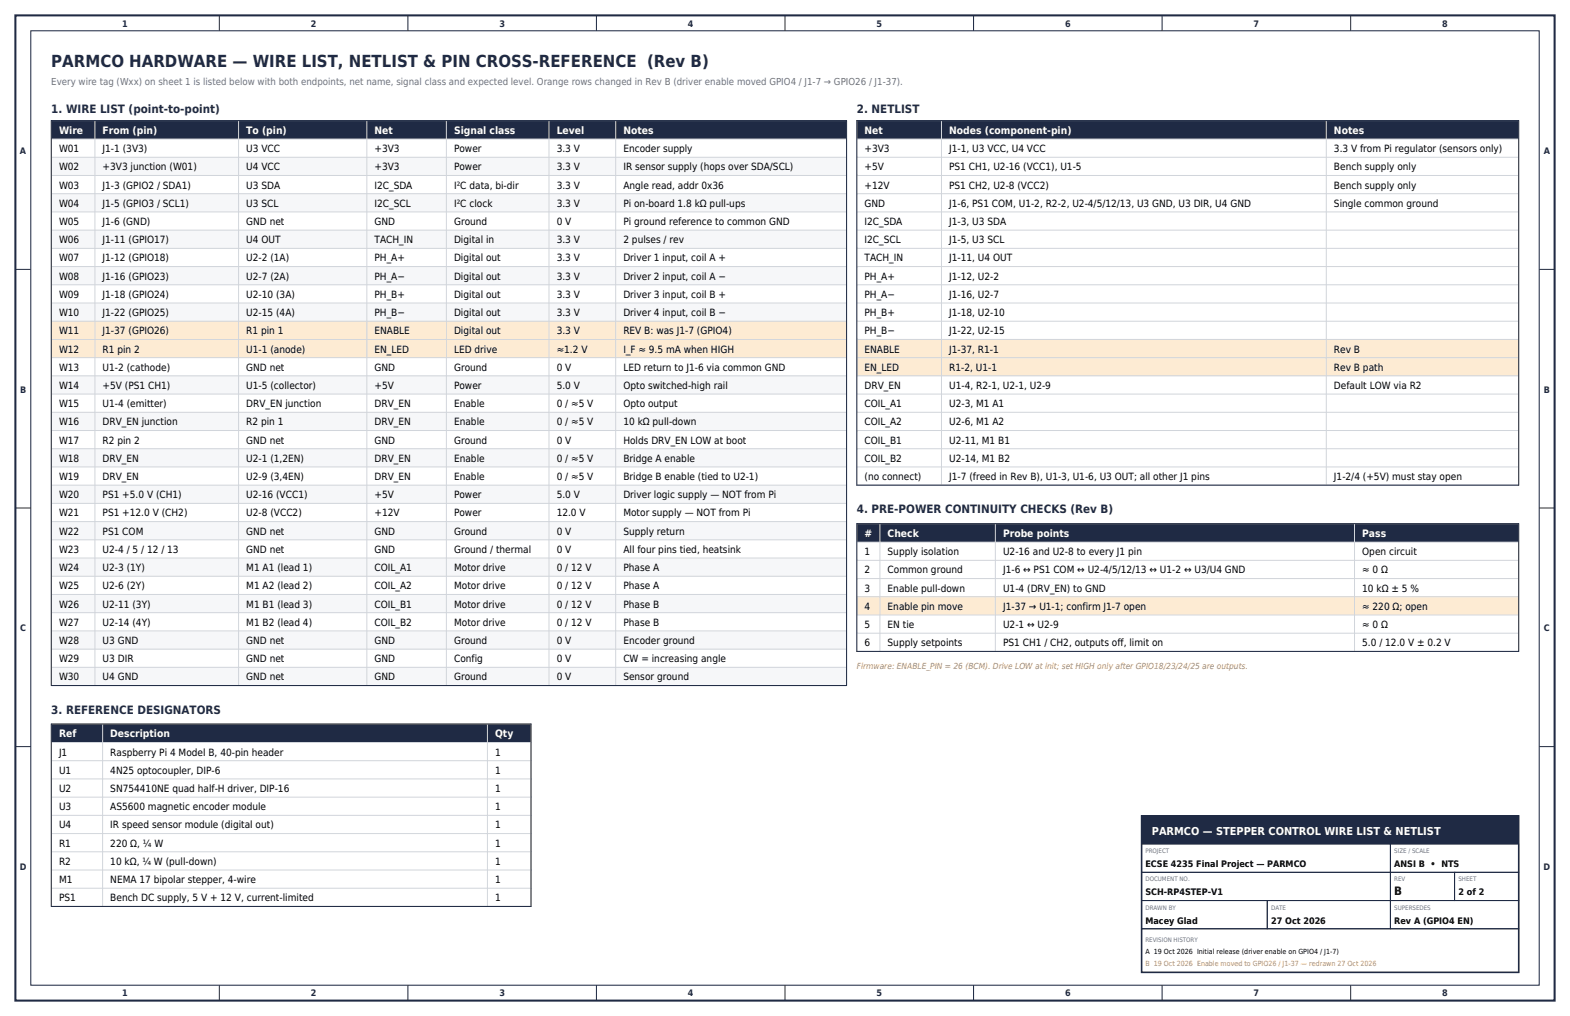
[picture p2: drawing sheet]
<svg xmlns="http://www.w3.org/2000/svg" width="432mm" height="279mm" viewBox="0 0 432 279" stroke-linecap="round" stroke-linejoin="round" font-family="sans-serif">
<defs><g id="words">
<text font-size="4.6" fill="#1f2a44" x="14.1" y="18.3">PARMCO HARDWARE — WIRE LIST, NETLIST &amp; PIN CROSS-REFERENCE (Rev B)</text>
<g font-size="3.2" fill="#1f2a44">
<text x="14.1" y="31">1. WIRE LIST (point-to-point)</text>
<text x="235.7" y="31">2. NETLIST</text>
<text x="235.7" y="141.2">4. PRE-POWER CONTINUITY CHECKS (Rev B)</text>
<text x="14.1" y="196.3">3. REFERENCE DESIGNATORS</text>
</g>
<text font-size="3.2" x="383.5" y="246.2">B</text>
<text font-size="3" fill="#fff" x="316.8" y="229.7">PARMCO — STEPPER CONTROL WIRE LIST &amp; NETLIST</text>
<g font-size="2.8" fill="#fff">
<text x="16.2" y="36.8">Wire</text>
<text x="28.2" y="36.8">From (pin)</text>
<text x="67.7" y="36.8">To (pin)</text>
<text x="103" y="36.8">Net</text>
<text x="124.9" y="36.8">Signal class</text>
<text x="153.1" y="36.8">Level</text>
<text x="171.4" y="36.8">Notes</text>
<text x="237.8" y="36.8">Net</text>
<text x="261.1" y="36.8">Nodes (component-pin)</text>
<text x="366.9" y="36.8">Notes</text>
<text x="237.8" y="147.7">#</text>
<text x="244.1" y="147.7">Check</text>
<text x="275.9" y="147.7">Probe points</text>
<text x="374.6" y="147.7">Pass</text>
<text x="16.2" y="202.8">Ref</text>
<text x="30.3" y="202.8">Description</text>
<text x="136.2" y="202.8">Qty</text>
</g>
<g font-size="2.8">
<text x="16.2" y="41.8">W01</text>
<text x="28.2" y="41.8">J1-1 (3V3)</text>
<text x="67.7" y="41.8">U3 VCC</text>
<text x="103" y="41.8">+3V3</text>
<text x="124.9" y="41.8">Power</text>
<text x="153.1" y="41.8">3.3 V</text>
<text x="171.4" y="41.8">Encoder supply</text>
<text x="237.8" y="41.8">+3V3</text>
<text x="261.1" y="41.8">J1-1, U3 VCC, U4 VCC</text>
<text x="366.9" y="41.8">3.3 V from Pi regulator (sensors only)</text>
<text x="16.2" y="46.8">W02</text>
<text x="28.2" y="46.8">+3V3 junction (W01)</text>
<text x="67.7" y="46.8">U4 VCC</text>
<text x="103" y="46.8">+3V3</text>
<text x="124.9" y="46.8">Power</text>
<text x="153.1" y="46.8">3.3 V</text>
<text x="171.4" y="46.8">IR sensor supply (hops over SDA/SCL)</text>
<text x="237.8" y="46.8">+5V</text>
<text x="261.1" y="46.8">PS1 CH1, U2-16 (VCC1), U1-5</text>
<text x="366.9" y="46.8">Bench supply only</text>
<text x="16.2" y="51.9">W03</text>
<text x="28.2" y="51.9">J1-3 (GPIO2 / SDA1)</text>
<text x="67.7" y="51.9">U3 SDA</text>
<text x="103" y="51.9">I2C_SDA</text>
<text x="124.9" y="51.9">I²C data, bi-dir</text>
<text x="153.1" y="51.9">3.3 V</text>
<text x="171.4" y="51.9">Angle read, addr 0x36</text>
<text x="237.8" y="51.9">+12V</text>
<text x="261.1" y="51.9">PS1 CH2, U2-8 (VCC2)</text>
<text x="366.9" y="51.9">Bench supply only</text>
<text x="16.2" y="56.9">W04</text>
<text x="28.2" y="56.9">J1-5 (GPIO3 / SCL1)</text>
<text x="67.7" y="56.9">U3 SCL</text>
<text x="103" y="56.9">I2C_SCL</text>
<text x="124.9" y="56.9">I²C clock</text>
<text x="153.1" y="56.9">3.3 V</text>
<text x="171.4" y="56.9">Pi on-board 1.8 kΩ pull-ups</text>
<text x="237.8" y="56.9">GND</text>
<text x="261.1" y="56.9">J1-6, PS1 COM, U1-2, R2-2, U2-4/5/12/13, U3 GND, U3 DIR, U4 GND</text>
<text x="366.9" y="56.9">Single common ground</text>
<text x="16.2" y="61.9">W05</text>
<text x="28.2" y="61.9">J1-6 (GND)</text>
<text x="67.7" y="61.9">GND net</text>
<text x="103" y="61.9">GND</text>
<text x="124.9" y="61.9">Ground</text>
<text x="153.1" y="61.9">0 V</text>
<text x="171.4" y="61.9">Pi ground reference to common GND</text>
<text x="237.8" y="61.9">I2C_SDA</text>
<text x="261.1" y="61.9">J1-3, U3 SDA</text>
<text x="16.2" y="66.9">W06</text>
<text x="16.2" y="71.9">W07</text>
<text x="28.2" y="66.9">J1-11 (GPIO17)</text>
<text x="28.2" y="71.9">J1-12 (GPIO18)</text>
<text x="67.7" y="66.9">U4 OUT</text>
<text x="67.7" y="71.9">U2-2 (1A)</text>
<text x="103" y="66.9">TACH_IN</text>
<text x="103" y="71.9">PH_A+</text>
<text x="124.9" y="66.9">Digital in</text>
<text x="124.9" y="71.9">Digital out</text>
<text x="153.1" y="66.9">3.3 V</text>
<text x="153.1" y="71.9">3.3 V</text>
<text x="171.4" y="66.9">2 pulses / rev</text>
<text x="171.4" y="71.9">Driver 1 input, coil A +</text>
<text x="237.8" y="66.9">I2C_SCL</text>
<text x="237.8" y="71.9">TACH_IN</text>
<text x="261.1" y="66.9">J1-5, U3 SCL</text>
<text x="261.1" y="71.9">J1-11, U4 OUT</text>
<text x="16.2" y="76.9">W08</text>
<text x="28.2" y="76.9">J1-16 (GPIO23)</text>
<text x="67.7" y="76.9">U2-7 (2A)</text>
<text x="103" y="76.9">PH_A−</text>
<text x="124.9" y="76.9">Digital out</text>
<text x="153.1" y="76.9">3.3 V</text>
<text x="171.4" y="76.9">Driver 2 input, coil A −</text>
<text x="237.8" y="76.9">PH_A+</text>
<text x="261.1" y="76.9">J1-12, U2-2</text>
<text x="16.2" y="81.9">W09</text>
<text x="28.2" y="81.9">J1-18 (GPIO24)</text>
<text x="67.7" y="81.9">U2-10 (3A)</text>
<text x="103" y="81.9">PH_B+</text>
<text x="124.9" y="81.9">Digital out</text>
<text x="153.1" y="81.9">3.3 V</text>
<text x="171.4" y="81.9">Driver 3 input, coil B +</text>
<text x="237.8" y="81.9">PH_A−</text>
<text x="261.1" y="81.9">J1-16, U2-7</text>
<text x="16.2" y="86.9">W10</text>
<text x="28.2" y="86.9">J1-22 (GPIO25)</text>
<text x="67.7" y="86.9">U2-15 (4A)</text>
<text x="103" y="86.9">PH_B−</text>
<text x="124.9" y="86.9">Digital out</text>
<text x="153.1" y="86.9">3.3 V</text>
<text x="171.4" y="86.9">Driver 4 input, coil B −</text>
<text x="237.8" y="86.9">PH_B+</text>
<text x="261.1" y="86.9">J1-18, U2-10</text>
<text x="16.2" y="91.9">W11</text>
<text x="28.2" y="91.9">J1-37 (GPIO26)</text>
<text x="67.7" y="91.9">R1 pin 1</text>
<text x="103" y="91.9">ENABLE</text>
<text x="124.9" y="91.9">Digital out</text>
<text x="153.1" y="91.9">3.3 V</text>
<text x="171.4" y="91.9">REV B: was J1-7 (GPIO4)</text>
<text x="237.8" y="91.9">PH_B−</text>
<text x="261.1" y="91.9">J1-22, U2-15</text>
<text x="16.2" y="96.9">W12</text>
<text x="16.2" y="102">W13</text>
<text x="28.2" y="96.9">R1 pin 2</text>
<text x="28.2" y="102">U1-2 (cathode)</text>
<text x="67.7" y="96.9">U1-1 (anode)</text>
<text x="67.7" y="102">GND net</text>
<text x="103" y="96.9">EN_LED</text>
<text x="103" y="102">GND</text>
<text x="124.9" y="96.9">LED drive</text>
<text x="124.9" y="102">Ground</text>
<text x="153.1" y="96.9">≈1.2 V</text>
<text x="153.1" y="102">0 V</text>
<text x="171.4" y="96.9">I_F ≈ 9.5 mA when HIGH</text>
<text x="171.4" y="102">LED return to J1-6 via common GND</text>
<text x="237.8" y="96.9">ENABLE</text>
<text x="237.8" y="102">EN_LED</text>
<text x="261.1" y="96.9">J1-37, R1-1</text>
<text x="261.1" y="102">R1-2, U1-1</text>
<text x="366.9" y="96.9">Rev B</text>
<text x="366.9" y="102">Rev B path</text>
<text x="16.2" y="107">W14</text>
<text x="28.2" y="107">+5V (PS1 CH1)</text>
<text x="67.7" y="107">U1-5 (collector)</text>
<text x="103" y="107">+5V</text>
<text x="124.9" y="107">Power</text>
<text x="153.1" y="107">5.0 V</text>
<text x="171.4" y="107">Opto switched-high rail</text>
<text x="237.8" y="107">DRV_EN</text>
<text x="261.1" y="107">U1-4, R2-1, U2-1, U2-9</text>
<text x="366.9" y="107">Default LOW via R2</text>
<text x="16.2" y="112">W15</text>
<text x="28.2" y="112">U1-4 (emitter)</text>
<text x="67.7" y="112">DRV_EN junction</text>
<text x="103" y="112">DRV_EN</text>
<text x="124.9" y="112">Enable</text>
<text x="153.1" y="112">0 / ≈5 V</text>
<text x="171.4" y="112">Opto output</text>
<text x="237.8" y="112">COIL_A1</text>
<text x="261.1" y="112">U2-3, M1 A1</text>
<text x="16.2" y="117">W16</text>
<text x="28.2" y="117">DRV_EN junction</text>
<text x="67.7" y="117">R2 pin 1</text>
<text x="103" y="117">DRV_EN</text>
<text x="124.9" y="117">Enable</text>
<text x="153.1" y="117">0 / ≈5 V</text>
<text x="171.4" y="117">10 kΩ pull-down</text>
<text x="237.8" y="117">COIL_A2</text>
<text x="261.1" y="117">U2-6, M1 A2</text>
<text x="16.2" y="122">W17</text>
<text x="28.2" y="122">R2 pin 2</text>
<text x="67.7" y="122">GND net</text>
<text x="103" y="122">GND</text>
<text x="124.9" y="122">Ground</text>
<text x="153.1" y="122">0 V</text>
<text x="171.4" y="122">Holds DRV_EN LOW at boot</text>
<text x="237.8" y="122">COIL_B1</text>
<text x="261.1" y="122">U2-11, M1 B1</text>
<text x="16.2" y="127">W18</text>
<text x="28.2" y="127">DRV_EN</text>
<text x="67.7" y="127">U2-1 (1,2EN)</text>
<text x="103" y="127">DRV_EN</text>
<text x="124.9" y="127">Enable</text>
<text x="153.1" y="127">0 / ≈5 V</text>
<text x="171.4" y="127">Bridge A enable</text>
<text x="237.8" y="127">COIL_B2</text>
<text x="261.1" y="127">U2-14, M1 B2</text>
<text x="16.2" y="132">W19</text>
<text x="16.2" y="137">W20</text>
<text x="28.2" y="132">DRV_EN</text>
<text x="28.2" y="137">PS1 +5.0 V (CH1)</text>
<text x="67.7" y="132">U2-9 (3,4EN)</text>
<text x="67.7" y="137">U2-16 (VCC1)</text>
<text x="103" y="132">DRV_EN</text>
<text x="103" y="137">+5V</text>
<text x="124.9" y="132">Enable</text>
<text x="124.9" y="137">Power</text>
<text x="153.1" y="132">0 / ≈5 V</text>
<text x="153.1" y="137">5.0 V</text>
<text x="171.4" y="132">Bridge B enable (tied to U2-1)</text>
<text x="171.4" y="137">Driver logic supply — NOT from Pi</text>
<text x="237.8" y="132">(no connect)</text>
<text x="261.1" y="132">J1-7 (freed in Rev B), U1-3, U1-6, U3 OUT; all other J1 pins</text>
<text x="366.9" y="132">J1-2/4 (+5V) must stay open</text>
<text x="16.2" y="142">W21</text>
<text x="28.2" y="142">PS1 +12.0 V (CH2)</text>
<text x="67.7" y="142">U2-8 (VCC2)</text>
<text x="103" y="142">+12V</text>
<text x="124.9" y="142">Power</text>
<text x="153.1" y="142">12.0 V</text>
<text x="171.4" y="142">Motor supply — NOT from Pi</text>
<text x="16.2" y="147">W22</text>
<text x="28.2" y="147">PS1 COM</text>
<text x="67.7" y="147">GND net</text>
<text x="103" y="147">GND</text>
<text x="124.9" y="147">Ground</text>
<text x="153.1" y="147">0 V</text>
<text x="171.4" y="147">Supply return</text>
<text x="16.2" y="152">W23</text>
<text x="28.2" y="152">U2-4 / 5 / 12 / 13</text>
<text x="67.7" y="152">GND net</text>
<text x="103" y="152">GND</text>
<text x="124.9" y="152">Ground / thermal</text>
<text x="153.1" y="152">0 V</text>
<text x="171.4" y="152">All four pins tied, heatsink</text>
<text x="237.8" y="152.7">1</text>
<text x="244.1" y="152.7">Supply isolation</text>
<text x="275.9" y="152.7">U2-16 and U2-8 to every J1 pin</text>
<text x="374.6" y="152.7">Open circuit</text>
<text x="16.2" y="157.1">W24</text>
<text x="28.2" y="157.1">U2-3 (1Y)</text>
<text x="67.7" y="157.1">M1 A1 (lead 1)</text>
<text x="103" y="157.1">COIL_A1</text>
<text x="124.9" y="157.1">Motor drive</text>
<text x="153.1" y="157.1">0 / 12 V</text>
<text x="171.4" y="157.1">Phase A</text>
<text x="237.8" y="157.7">2</text>
<text x="244.1" y="157.7">Common ground</text>
<text x="275.9" y="157.7">J1-6 ↔ PS1 COM ↔ U2-4/5/12/13 ↔ U1-2 ↔ U3/U4 GND</text>
<text x="374.6" y="157.7">≈ 0 Ω</text>
<text x="16.2" y="162.1">W25</text>
<text x="16.2" y="167.1">W26</text>
<text x="28.2" y="162.1">U2-6 (2Y)</text>
<text x="28.2" y="167.1">U2-11 (3Y)</text>
<text x="67.7" y="162.1">M1 A2 (lead 2)</text>
<text x="67.7" y="167.1">M1 B1 (lead 3)</text>
<text x="103" y="162.1">COIL_A2</text>
<text x="103" y="167.1">COIL_B1</text>
<text x="124.9" y="162.1">Motor drive</text>
<text x="124.9" y="167.1">Motor drive</text>
<text x="153.1" y="162.1">0 / 12 V</text>
<text x="153.1" y="167.1">0 / 12 V</text>
<text x="171.4" y="162.1">Phase A</text>
<text x="171.4" y="167.1">Phase B</text>
<text x="237.8" y="162.7">3</text>
<text x="237.8" y="167.7">4</text>
<text x="244.1" y="162.7">Enable pull-down</text>
<text x="244.1" y="167.7">Enable pin move</text>
<text x="275.9" y="162.7">U1-4 (DRV_EN) to GND</text>
<text x="275.9" y="167.7">J1-37 → U1-1; confirm J1-7 open</text>
<text x="374.6" y="162.7">10 kΩ ± 5 %</text>
<text x="374.6" y="167.7">≈ 220 Ω; open</text>
<text x="16.2" y="172.1">W27</text>
<text x="28.2" y="172.1">U2-14 (4Y)</text>
<text x="67.7" y="172.1">M1 B2 (lead 4)</text>
<text x="103" y="172.1">COIL_B2</text>
<text x="124.9" y="172.1">Motor drive</text>
<text x="153.1" y="172.1">0 / 12 V</text>
<text x="171.4" y="172.1">Phase B</text>
<text x="237.8" y="172.7">5</text>
<text x="244.1" y="172.7">EN tie</text>
<text x="275.9" y="172.7">U2-1 ↔ U2-9</text>
<text x="374.6" y="172.7">≈ 0 Ω</text>
<text x="16.2" y="177.1">W28</text>
<text x="28.2" y="177.1">U3 GND</text>
<text x="67.7" y="177.1">GND net</text>
<text x="103" y="177.1">GND</text>
<text x="124.9" y="177.1">Ground</text>
<text x="153.1" y="177.1">0 V</text>
<text x="171.4" y="177.1">Encoder ground</text>
<text x="237.8" y="177.7">6</text>
<text x="244.1" y="177.7">Supply setpoints</text>
<text x="275.9" y="177.7">PS1 CH1 / CH2, outputs off, limit on</text>
<text x="374.6" y="177.7">5.0 / 12.0 V ± 0.2 V</text>
<text x="16.2" y="182.1">W29</text>
<text x="28.2" y="182.1">U3 DIR</text>
<text x="67.7" y="182.1">GND net</text>
<text x="103" y="182.1">GND</text>
<text x="124.9" y="182.1">Config</text>
<text x="153.1" y="182.1">0 V</text>
<text x="171.4" y="182.1">CW = increasing angle</text>
<text x="16.2" y="187.1">W30</text>
<text x="28.2" y="187.1">U4 GND</text>
<text x="67.7" y="187.1">GND net</text>
<text x="103" y="187.1">GND</text>
<text x="124.9" y="187.1">Ground</text>
<text x="153.1" y="187.1">0 V</text>
<text x="171.4" y="187.1">Sensor ground</text>
<text x="16.2" y="207.8">J1</text>
<text x="30.3" y="207.8">Raspberry Pi 4 Model B, 40-pin header</text>
<text x="136.2" y="207.8">1</text>
<text x="16.2" y="212.8">U1</text>
<text x="30.3" y="212.8">4N25 optocoupler, DIP-6</text>
<text x="136.2" y="212.8">1</text>
<text x="16.2" y="217.8">U2</text>
<text x="30.3" y="217.8">SN754410NE quad half-H driver, DIP-16</text>
<text x="136.2" y="217.8">1</text>
<text x="16.2" y="222.8">U3</text>
<text x="16.2" y="227.8">U4</text>
<text x="30.3" y="222.8">AS5600 magnetic encoder module</text>
<text x="30.3" y="227.8">IR speed sensor module (digital out)</text>
<text x="136.2" y="222.8">1</text>
<text x="136.2" y="227.8">1</text>
<text x="16.2" y="232.8">R1</text>
<text x="30.3" y="232.8">220 Ω, ¼ W</text>
<text x="136.2" y="232.8">1</text>
<text x="16.2" y="237.8">R2</text>
<text x="30.3" y="237.8">10 kΩ, ¼ W (pull-down)</text>
<text x="136.2" y="237.8">1</text>
<text x="16.2" y="242.9">M1</text>
<text x="30.3" y="242.9">NEMA 17 bipolar stepper, 4-wire</text>
<text x="136.2" y="242.9">1</text>
<text x="16.2" y="247.9">PS1</text>
<text x="30.3" y="247.9">Bench DC supply, 5 V + 12 V, current-limited</text>
<text x="136.2" y="247.9">1</text>
</g>
<text font-size="2.6" fill="#6b7280" x="14.1" y="23.3">Every wire tag (Wxx) on sheet 1 is listed below with both endpoints, net name, signal class and expected level. Orange rows changed in Rev B (driver enable moved GPIO4 / J1-7 → GPIO26 / J1-37).</text>
<g font-size="2.5" fill="#1f2a44">
<text x="33.6" y="7.4">1</text>
<text x="85.5" y="7.4">2</text>
<text x="137.3" y="7.4">3</text>
<text x="189.2" y="7.4">4</text>
<text x="241.1" y="7.4">5</text>
<text x="292.9" y="7.4">6</text>
<text x="344.8" y="7.4">7</text>
<text x="396.6" y="7.4">8</text>
<text x="5.5" y="42.3">A</text>
<text x="424.6" y="42.3">A</text>
<text x="5.5" y="107.9">B</text>
<text x="424.6" y="107.9">B</text>
<text x="5.5" y="173.6">C</text>
<text x="424.6" y="173.6">C</text>
<text x="5.4" y="239.2">D</text>
<text x="424.5" y="239.2">D</text>
<text x="33.6" y="273.9">1</text>
<text x="85.5" y="273.9">2</text>
<text x="137.3" y="273.9">3</text>
<text x="189.2" y="273.9">4</text>
<text x="241.1" y="273.9">5</text>
<text x="292.9" y="273.9">6</text>
<text x="344.8" y="273.9">7</text>
<text x="396.6" y="273.9">8</text>
</g>
<g font-size="2.5">
<text x="315" y="238.5">ECSE 4235 Final Project — PARMCO</text>
<text x="383.5" y="238.5">ANSI B • NTS</text>
<text x="315" y="246.2">SCH-RP4STEP-V1</text>
<text x="401.1" y="246.2">2 of 2</text>
<text x="315" y="254">Macey Glad</text>
<text x="349.6" y="254">27 Oct 2026</text>
<text x="383.5" y="254">Rev A (GPIO4 EN)</text>
</g>
<text font-size="2.3" fill="#e67e22" x="235.7" y="184.1">Firmware: ENABLE_PIN = 26 (BCM). Drive LOW at init; set HIGH only after GPIO18/23/24/25 are outputs.</text>
<text font-size="1.9" x="315" y="262.5">A 19 Oct 2026 Initial release (driver enable on GPIO4 / J1-7)</text>
<text font-size="1.9" fill="#e67e22" x="315" y="265.6">B 19 Oct 2026 Enable moved to GPIO26 / J1-37 — redrawn 27 Oct 2026</text>
<g font-size="1.7" fill="#6b7280">
<text x="315" y="234.6">PROJECT</text>
<text x="383.5" y="234.6">SIZE / SCALE</text>
<text x="315" y="242.4">DOCUMENT NO.</text>
<text x="383.5" y="242.4">REV</text>
<text x="401.1" y="242.4">SHEET</text>
<text x="315" y="250.1">DRAWN BY</text>
<text x="349.6" y="250.1">DATE</text>
<text x="383.5" y="250.1">SUPERSEDES</text>
<text x="315" y="258.9">REVISION HISTORY</text>
</g>
</g></defs>
<path d="M4.2 4.2h423.4v271h-423.4z" fill="none" stroke="#1f2a44" stroke-width=".56"/>
<g fill="none" stroke="#1f2a44" stroke-width=".28">
<path d="M8.5 8.5h414.8v262.4h-414.8zM60.3 4.2v4.3M112.2 4.2v4.3M164 4.2v4.3M215.9 4.2v4.3M267.8 4.2v4.3M319.6 4.2v4.3M371.5 4.2v4.3M4.2 74.1h4.3M423.3 74.1h4.3M4.2 139.7h4.3M423.3 139.7h4.3"/>
<path d="M4.2 205.3h4.3M423.3 205.3h4.3M60.3 270.9v4.3M112.2 270.9v4.3M164 270.9v4.3M215.9 270.9v4.3M267.8 270.9v4.3M319.6 270.9v4.3M371.5 270.9v4.3"/>
</g>
<path d="M314 224.4h103.7v43h-103.7z" fill-rule="evenodd" fill="#fff" stroke="#1f2a44" stroke-width=".42"/>
<path d="M314 224.4h103.7v7.7h-103.7z" fill-rule="evenodd" fill="#1f2a44"/>
<path d="M314 232.1h68.4v7.8h-68.4zM314 239.9h68.4v7.7h-68.4zM382.4 232.1h35.3v7.8h-35.3zM382.4 239.9h17.6v7.7h-17.6zM400 239.9h17.7v7.7h-17.7zM314 247.6h34.5v7.8h-34.5zM314 255.4h103.7v12h-103.7zM348.5 247.6h33.9v7.8h-33.9zM382.4 247.6h35.3v7.8h-35.3z" fill="none" stroke="#1f2a44" stroke-width=".28"/>
<path d="M14.1 33.2h218.7v5h-218.7z" fill-rule="evenodd" fill="#1f2a44"/>
<g fill="#f6f7f9">
<path d="M14.1 43.3h218.7v5h-218.7z" fill-rule="evenodd"/>
<path d="M14.1 53.3h218.7v5h-218.7z" fill-rule="evenodd"/>
<path d="M14.1 63.3h218.7v5h-218.7z" fill-rule="evenodd"/>
<path d="M14.1 73.3h218.7v5h-218.7z" fill-rule="evenodd"/>
<path d="M14.1 83.3h218.7v5h-218.7z" fill-rule="evenodd"/>
</g>
<g fill="#fdebd3">
<path d="M14.1 88.3h218.7v5h-218.7z" fill-rule="evenodd"/>
<path d="M14.1 93.3h218.7v5.1h-218.7z" fill-rule="evenodd"/>
</g>
<g fill="#f6f7f9">
<path d="M14.1 103.4h218.7v5h-218.7z" fill-rule="evenodd"/>
<path d="M14.1 113.4h218.7v5h-218.7z" fill-rule="evenodd"/>
<path d="M14.1 123.4h218.7v5h-218.7z" fill-rule="evenodd"/>
<path d="M14.1 133.4h218.7v5h-218.7z" fill-rule="evenodd"/>
<path d="M14.1 143.4h218.7v5h-218.7z" fill-rule="evenodd"/>
<path d="M14.1 153.5h218.7v5h-218.7z" fill-rule="evenodd"/>
<path d="M14.1 163.5h218.7v5h-218.7z" fill-rule="evenodd"/>
<path d="M14.1 173.5h218.7v5h-218.7z" fill-rule="evenodd"/>
<path d="M14.1 183.5h218.7v5h-218.7z" fill-rule="evenodd"/>
</g>
<g fill="none" stroke="#d1d5db" stroke-width=".28">
<path d="M14.1 33.2h218.7v155.3h-218.7zM14.1 38.2h218.7M26.1 33.2v155.3M65.6 33.2v155.3M100.9 33.2v155.3M122.8 33.2v155.3M151 33.2v155.3M169.3 33.2v155.3M14.1 43.3h218.7M14.1 48.3h218.7M14.1 53.3h218.7M14.1 58.3h218.7"/>
<path d="M14.1 63.3h218.7M14.1 68.3h218.7M14.1 73.3h218.7M14.1 78.3h218.7M14.1 83.3h218.7M14.1 88.3h218.7M14.1 93.3h218.7M14.1 98.4h218.7M14.1 103.4h218.7M14.1 108.4h218.7M14.1 113.4h218.7M14.1 118.4h218.7"/>
<path d="M14.1 123.4h218.7M14.1 128.4h218.7M14.1 133.4h218.7M14.1 138.4h218.7M14.1 143.4h218.7M14.1 148.4h218.7M14.1 153.5h218.7M14.1 158.5h218.7M14.1 163.5h218.7M14.1 168.5h218.7M14.1 173.5h218.7M14.1 178.5h218.7"/>
<path d="M14.1 183.5h218.7"/>
</g>
<path d="M14.1 33.2h218.7v155.3h-218.7z" fill="none" stroke="#1f2a44" stroke-width=".28"/>
<path d="M235.7 33.2h182v5h-182z" fill-rule="evenodd" fill="#1f2a44"/>
<g fill="#fdebd3">
<path d="M235.7 93.3h182v5.1h-182z" fill-rule="evenodd"/>
<path d="M235.7 98.4h182v5h-182z" fill-rule="evenodd"/>
</g>
<g fill="none" stroke="#d1d5db" stroke-width=".28">
<path d="M235.7 33.2h182v100.2h-182zM235.7 38.2h182M258.9 33.2v100.2M364.8 33.2v100.2M235.7 43.3h182M235.7 48.3h182M235.7 53.3h182M235.7 58.3h182M235.7 63.3h182M235.7 68.3h182M235.7 73.3h182M235.7 78.3h182"/>
<path d="M235.7 83.3h182M235.7 88.3h182M235.7 93.3h182M235.7 98.4h182M235.7 103.4h182M235.7 108.4h182M235.7 113.4h182M235.7 118.4h182M235.7 123.4h182M235.7 128.4h182"/>
</g>
<path d="M235.7 33.2h182v100.2h-182z" fill="none" stroke="#1f2a44" stroke-width=".28"/>
<path d="M14.1 199.1h131.9v5.1h-131.9z" fill-rule="evenodd" fill="#1f2a44"/>
<path d="M14.1 199.1h131.9v50.2h-131.9zM28.2 199.1v50.2M134.1 199.1v50.2M14.1 204.2h131.9M14.1 209.2h131.9M14.1 214.2h131.9M14.1 219.2h131.9M14.1 224.2h131.9M14.1 229.2h131.9M14.1 234.2h131.9M14.1 239.3h131.9M14.1 244.3h131.9" fill="none" stroke="#d1d5db" stroke-width=".28"/>
<path d="M14.1 199.1h131.9v50.2h-131.9z" fill="none" stroke="#1f2a44" stroke-width=".28"/>
<path d="M235.7 144h182v5.1h-182z" fill-rule="evenodd" fill="#1f2a44"/>
<path d="M235.7 164.1h182v5h-182z" fill-rule="evenodd" fill="#fdebd3"/>
<path d="M235.7 144h182v35.1h-182zM235.7 149.1h182M235.7 154.1h182M235.7 159.1h182M242 144v35.1M273.8 144v35.1M372.5 144v35.1M235.7 164.1h182M235.7 169.1h182M235.7 174.1h182" fill="none" stroke="#d1d5db" stroke-width=".28"/>
<path d="M235.7 144h182v35.1h-182z" fill="none" stroke="#1f2a44" stroke-width=".28"/>
<use href="#words"/>
</svg>
